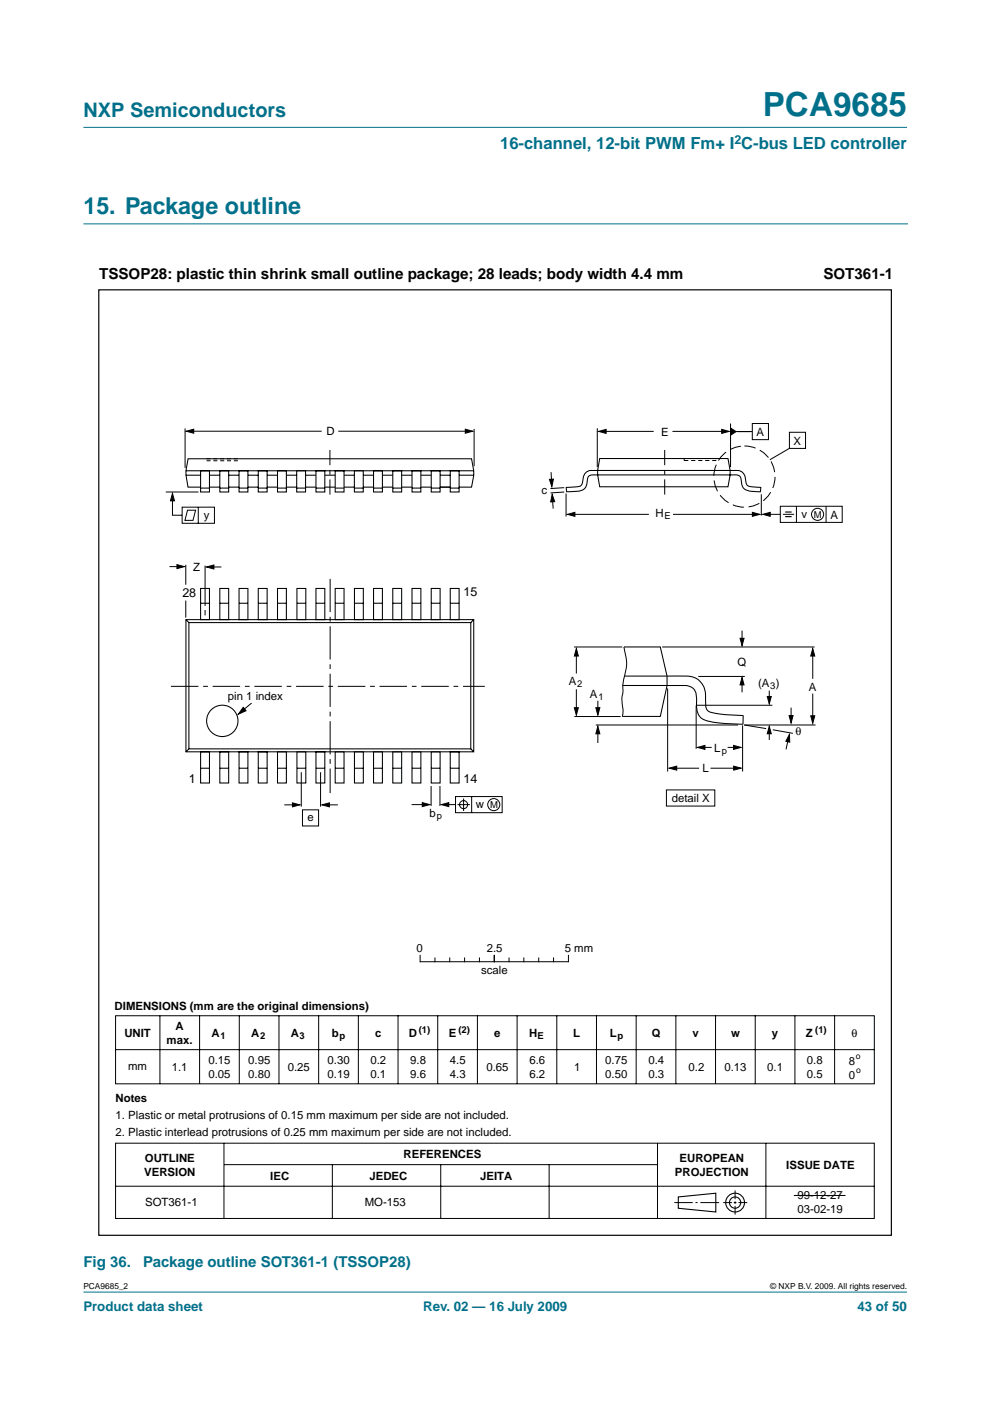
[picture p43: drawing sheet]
<svg xmlns="http://www.w3.org/2000/svg" width="210mm" height="297mm" viewBox="0 0 210 297" stroke-linecap="round" stroke-linejoin="round" font-family="sans-serif">
<defs><g id="words">
<text font-size="7.1" fill="#00708a" x="161.7" y="24.7">PCA9685</text>
<text font-size="4.9" fill="#00708a" x="17.7" y="45.5">15. Package outline</text>
<text font-size="4.2" fill="#00708a" x="17.7" y="24.9">NXP Semiconductors</text>
<text font-size="3.5" fill="#00708a" x="106" y="31.6">16-channel, 12-bit PWM Fm+ I C-bus LED controller</text>
<g font-size="3.2">
<text x="21" y="59.1">TSSOP28: plastic thin shrink small outline package; 28 leads; body width 4.4 mm</text>
<text x="174.6" y="59.1">SOT361-1</text>
</g>
<g font-size="3.2" fill="#00708a">
<text x="17.7" y="268.7">Fig 36.</text>
<text x="30.4" y="268.7">Package outline SOT361-1 (TSSOP28)</text>
</g>
<g font-size="2.8" fill="#00708a">
<text x="17.7" y="278">Product data sheet</text>
<text x="89.7" y="278">Rev. 02 — 16 July 2009</text>
<text x="181.8" y="278">43 of 50</text>
</g>
<g font-size="2.7">
<text x="38.7" y="126.5">28</text>
<text x="98.3" y="126.5">15</text>
<text x="40.1" y="166">1</text>
<text x="98.3" y="166">14</text>
</g>
<text font-size="2.6" fill="#00708a" x="155.7" y="30.5">2</text>
<g font-size="2.4">
<text x="69.2" y="92.3">D</text>
<text x="140.2" y="92.4">E</text>
<text x="160.4" y="92.4">A</text>
<text x="168.3" y="94.2">X</text>
<text x="114.8" y="104.7">c</text>
<text x="43.2" y="110">y</text>
<text x="139" y="109.7">H</text>
<text x="169.9" y="109.8">v</text>
<text x="176.1" y="109.9">A</text>
<text x="40.9" y="121">Z</text>
<text x="156.4" y="141.3">Q</text>
<text x="48.3" y="148.3">pin 1 index</text>
<text x="120.6" y="145.1">A</text>
<text x="125.1" y="147.9">A</text>
<text x="160.7" y="145.7">(A )</text>
<text x="171.5" y="146.5">A</text>
<text x="168.7" y="155.9">θ</text>
<text x="151.4" y="159.5">L</text>
<text x="148.9" y="163.7">L</text>
<text x="91.1" y="173.2">b</text>
<text x="100.9" y="171.3">w</text>
<text x="142.4" y="170.1">detail X</text>
<text x="65.2" y="174.1">e</text>
<text x="88.3" y="201.8">0</text>
<text x="103.2" y="201.8">2.5</text>
<text x="119.7" y="201.8">5 mm</text>
<text x="102" y="206.6">scale</text>
<text x="24.3" y="214.2">DIMENSIONS (mm are the original dimensions)</text>
<text x="26.4" y="219.9">UNIT</text>
<text x="35.3" y="221.3">max.</text>
<text x="37.2" y="218.4">A</text>
<text x="44.9" y="219.9">A</text>
<text x="53.3" y="219.9">A</text>
<text x="61.7" y="219.9">A</text>
<text x="70.4" y="219.9">b</text>
<text x="79.5" y="219.9">c</text>
<text x="86.7" y="219.9">D</text>
<text x="95.1" y="219.9">E</text>
<text x="104.8" y="219.9">e</text>
<text x="112.2" y="219.9">H</text>
<text x="121.5" y="219.9">L</text>
<text x="129.3" y="219.9">L</text>
<text x="138.2" y="219.9">Q</text>
<text x="146.9" y="219.9">v</text>
<text x="155" y="219.9">w</text>
<text x="163.7" y="219.9">y</text>
<text x="170.9" y="219.9">Z</text>
<text x="180.5" y="219.9">θ</text>
<text x="27.2" y="226.8">mm</text>
<text x="36.4" y="227">1.1</text>
<text x="44.2" y="225.6">0.15</text>
<text x="52.6" y="225.6">0.95</text>
<text x="61" y="227.1">0.25</text>
<text x="69.5" y="225.6">0.30</text>
<text x="78.6" y="225.6">0.2</text>
<text x="87" y="225.6">9.8</text>
<text x="95.4" y="225.6">4.5</text>
<text x="103.1" y="227">0.65</text>
<text x="112.2" y="225.6">6.6</text>
<text x="121.8" y="227">1</text>
<text x="128.3" y="225.6">0.75</text>
<text x="137.5" y="225.6">0.4</text>
<text x="146" y="227">0.2</text>
<text x="153.6" y="227">0.13</text>
<text x="162.7" y="227">0.1</text>
<text x="171.1" y="225.6">0.8</text>
<text x="180" y="225.8">8</text>
<text x="24.5" y="233.6">Notes</text>
<text x="44.2" y="228.5">0.05</text>
<text x="52.6" y="228.5">0.80</text>
<text x="69.5" y="228.5">0.19</text>
<text x="78.6" y="228.5">0.1</text>
<text x="87" y="228.5">9.6</text>
<text x="95.4" y="228.5">4.3</text>
<text x="112.2" y="228.5">6.2</text>
<text x="128.3" y="228.5">0.50</text>
<text x="137.5" y="228.5">0.3</text>
<text x="171.1" y="228.5">0.5</text>
<text x="180" y="228.7">0</text>
<text x="24.5" y="237.3">1. Plastic or metal protrusions of 0.15 mm maximum per side are not included.</text>
<text x="24.5" y="240.9">2. Plastic interlead protrusions of 0.25 mm maximum per side are not included.</text>
<text x="85.6" y="245.6">REFERENCES</text>
<text x="30.6" y="249.3">VERSION</text>
<text x="30.7" y="246.3">OUTLINE</text>
<text x="57.3" y="250.2">IEC</text>
<text x="78.3" y="250.2">JEDEC</text>
<text x="101.8" y="250.2">JEITA</text>
<text x="143.1" y="249.3">PROJECTION</text>
<text x="144.1" y="246.3">EUROPEAN</text>
<text x="166.7" y="247.8">ISSUE DATE</text>
<text x="30.8" y="255.8">SOT361-1</text>
<text x="77.3" y="255.8">MO-153</text>
<text x="169.1" y="254.3">99-12-27</text>
<text x="169.1" y="257.2">03-02-19</text>
</g>
<g font-size="2">
<text x="140.9" y="110.1">E</text>
<text x="172.6" y="109.8">M</text>
<text x="122.4" y="145.6">2</text>
<text x="126.9" y="148.4">1</text>
<text x="163.3" y="146.2">3</text>
<text x="153" y="160">p</text>
<text x="92.6" y="173.7">p</text>
<text x="103.9" y="171.3">M</text>
<text x="46.7" y="220.3">1</text>
<text x="55.1" y="220.3">2</text>
<text x="63.5" y="220.3">3</text>
<text x="71.9" y="220.3">p</text>
<text x="88.8" y="218.9">(1)</text>
<text x="97.2" y="218.9">(2)</text>
<text x="113.9" y="220.3">E</text>
<text x="130.9" y="220.3">p</text>
<text x="172.8" y="218.9">(1)</text>
</g>
<g font-size="1.8">
<text x="181.4" y="224.6">o</text>
<text x="181.5" y="227.5">o</text>
<text x="17.7" y="273.4">PCA9685_2</text>
<text x="163.3" y="273.4">© NXP B.V. 2009. All rights reserved.</text>
</g>
</g></defs>
<g fill="#00708a" stroke="#00708a" stroke-width=".21">
<path d="M17.7 273.9h174.6z"/>
<path d="M17.7 27h174.6z"/>
</g>
<path d="M17.7 47.5h174.7" fill="none" stroke="#00708a" stroke-width=".21"/>
<g fill="none" stroke="#000" stroke-width=".21">
<path d="M39.2 90.8v8.4M40.4 91.4h27.8M71.7 91.4h27.7M100.5 90.9v8M126.6 90.8v8.2M127.6 91.5h11M142.6 91.5h11.2M154.9 89.8v9.2M155.5 91.5h4M159.5 89.8h3.4v3.4h-3.4zM167.4 91.7h3.4v3.4h-3.4zM167.4 95.1l-4.2 2.4"/>
<path d="M35.2 104.3h6.9M36.6 105.2v4h2M38.6 107.5h6.9v3.4h-6.9zM39.4 119.8v4.2M39.8 108.2h1.7l-.6 2.1h-1.7zM42 107.5v3.4M43.5 119.9v8.6M116.8 100.1l.2 2.5M117.1 105.4l.2 2.4M119.6 103.4l-2.9 .2M119.6 104.3l-2.9 .2M120 104.6v4.9"/>
<path d="M121.1 109.1h16.5M142.7 109.1h17.4M161.4 104.8v4.5M162.6 109h2.8M165.4 107.3h13.2v3.5h-13.2zM166 109h2.4M168.9 107.3v3.5M175.1 107.3v3.5M35.9 120.1h2.6M39.4 127.3v3.7M43.5 129.3v1.2M44.4 120.2h2.5"/>
<path d="M121.7 137.2h10.2M122.2 138.1v4.7M132.3 137.2a10 10 0 0 1 0 6.7l-.2 1.3v1.4a8.1 8.1 0 0 0 0 4.1l-.2 1.2M140.4 137.2h32.3M157.3 133.7v2.4M172.3 138.6v5.3M53.3 149.1l-2.4 2M121.8 151.9h9.8M122.2 146.1v4.8M126.3 153.7h30.2M126.8 148.6v2.5M126.8 155v2.5"/>
<path d="M141.6 146v17.6M147.6 149.5h16.2M147.6 149.6v9.1M148.1 143.4h9.8M148.8 158.5h2.1M154.3 158.5h1.7M157.3 144.4v2.4M157.4 153.8v9.8M163.1 146.4v1.9M163.1 155v1.9M163.9 154.7l4.2 .8M167.2 156.3l-.5 2.6"/>
<path d="M167.7 150v2.6M172.3 147.1v5.2M172.9 153.7h-15.1l4.6 .8M60.3 170.6h2.5M63.9 163.7v7.3M64.1 171.7h3.4v3.4h-3.4zM68 163.7v7.3M69.1 170.6h2.5M87.3 170.6h3M91.4 166.7v4.2M93.3 166.7v4.2M94.4 170.6h2.2"/>
<path d="M96.6 168.9h9.9v3.4h-9.9zM97 170.6h2.6M98.3 169.3v2.6M100 168.9v3.4M141.3 167.5h10.3v3.4h-10.3zM142.6 162.9h5.6M150.6 162.9h5.8M24.5 215.4h160.9v14.4h-160.9zM33.9 215.4v14.4M42.3 215.4v14.4M50.7 215.4v14.4M59.1 215.4v14.4"/>
<path d="M67.6 215.4v14.4M76 215.4v14.4M84.4 215.3v14.5M89.1 202.6v1.3M89.1 203.9h31.3M92.2 203.1v.8M92.8 215.4v14.4M95.4 203.1v.8M98.5 203.1v.8M101.2 215.4v14.4M101.7 203.1v.8M104.8 202.6v1.3"/>
<path d="M107.9 203.1v.8M109.6 215.4v14.4M111.1 203.1v.8M114.2 203.1v.8M117.4 203.1v.8M118.1 215.4v14.4M120.5 202.6v1.3M126.5 215.4v14.4M134.9 215.4v14.4M143.3 215.4v14.4M151.7 215.4v14.4M160.1 215.3v14.5"/>
<path d="M168.5 215.4v14.4M177 215.4v14.4M24.5 222.5h160.9M24.5 242.4h160.9v15.9h-160.9zM24.5 251.5h160.9M47.5 242.4v15.9M47.5 246.9h91.8M70.5 246.9v11.4M93.4 246.9v11.4M116.4 246.9v11.4M139.4 242.4v15.9M143 255h3.9"/>
<path d="M147.5 255h.4M148.5 255h4M153.3 255h1.9M155.6 255h.5M155.9 252.4v1.8M155.9 254.7v.5M155.9 255.7v1.8M156.6 255h1.8M162.4 242.4v15.9M168.3 253.5h11"/>
<circle cx="173.3" cy="109.1" r="1.28"/>
<circle cx="98.3" cy="170.6" r=".85"/>
<circle cx="104.7" cy="170.6" r="1.28"/>
</g>
<g fill="none" stroke="#000" stroke-width=".23">
<path d="M143.8 253.8l8-.8v4l-8-.8z"/>
<circle cx="155.9" cy="255" r="1.99"/>
<circle cx="155.9" cy="255" r="1.2"/>
</g>
<g fill="#000" stroke="#000" stroke-width=".21">
<path d="M39.5 91.4l1.6-.4v.9zM98.7 91l1.5 .4-1.5 .5zM126.9 91.5l1.6-.5v.9zM153 91l1.6 .5-1.6 .4zM154.9 90.8l1.2 .7-1.2 .8zM36.6 104.6l.4 1.6h-.9zM37.5 119.7l1.6 .4-1.6 .5zM116.5 101.6h.8l-.3 1.6zM117.1 104.8l.5 1.6h-.8zM120.3 109.1l1.6-.5v.9zM159.5 108.6l1.6 .5-1.6 .4zM161.7 109l1.6-.4v.9z"/>
<path d="M43.8 120.2l1.6-.4v.8zM122.2 137.5l.4 1.6h-.8zM156.9 135.3h.9l-.5 1.6zM172.3 137.5l.4 1.6h-.8zM51.6 150l.6 .7-1.7 .7zM121.8 150h.8l-.4 1.6zM126.8 154l.4 1.6h-.9zM126.3 150h.9l-.4 1.6zM147.9 158.5l1.6-.5v.9zM155.5 158l1.6 .5-1.6 .4zM157.3 143.6l.5 1.6h-.9zM163.1 154l.4 1.6h-.8z"/>
<path d="M162.7 147.7h.8l-.4 1.6zM167.4 155.7v1.7l-.8-.2zM167.3 151.7h.9l-.5 1.6zM171.9 151.8h.8l-.4 1.6zM62 170.2l1.6 .4-1.6 .5zM68.3 170.6l1.5-.4v.9zM89.5 170.2l1.6 .4-1.6 .4zM93.6 170.6l1.6-.4v.8zM141.9 162.9l1.6-.5v.9zM155.6 162.4l1.5 .5-1.5 .4z"/>
</g>
<path d="M36.2 145.5h66.6" fill="none" stroke="#000" stroke-width=".21" stroke-dasharray="5.8 1 1 1" stroke-linecap="butt"/>
<path d="M70 122.7v45.4" fill="none" stroke="#000" stroke-width=".21" stroke-dasharray="7 1 1 1" stroke-linecap="butt"/>
<g fill="none" stroke="#000" stroke-width=".22">
<path d="M39.4 99.8h61M42.5 99.8h1.9v4.5h-1.9zM46.6 99.8h1.9v4.5h-1.9zM50.7 99.8h1.9v4.5h-1.9zM54.8 99.8h1.8v4.5h-1.8zM58.8 99.8h1.9v4.5h-1.9zM62.9 99.8h1.9v4.5h-1.9zM67 99.8h1.9v4.5h-1.9zM71.1 99.8h1.8v4.5h-1.8zM75.1 99.8h1.9v4.5h-1.9zM79.2 99.8h1.9v4.5h-1.9zM83.3 99.8h1.9v4.5h-1.9z"/>
<path d="M87.4 99.8h1.8v4.5h-1.8zM91.4 99.8h1.9v4.5h-1.9zM95.5 99.8h1.8v4.5h-1.8zM127.2 97.2h27.2l.4 2.5v1l-.4 2.5h-27.2l-.5-2.5v-1zM39.4 100.8h3.1M42.5 103.3h-2.6l-.5-2.6v-.9l.5-2.5h60.1l.4 2.5 .1 1-.5 2.5h-2.7M42.5 103.5h1.9M44.4 103.3h2.2M44.4 100.8h2.2M46.6 103.5h1.9M48.5 103.3h2.2M48.5 100.8h2.2"/>
<path d="M50.7 103.5h1.9M52.6 103.3h2.2M52.6 100.8h2.2M54.8 103.5h1.9M56.6 103.3h2.2M56.6 100.8h2.2M58.9 103.5h1.8M60.7 103.3h2.2M60.7 100.8h2.2M62.9 103.5h1.9M64.8 103.3h2.2M64.8 100.8h2.2"/>
<path d="M67 103.5h1.9M68.9 100.8h2.2M68.9 103.3h2.2M71.1 103.5h1.8M72.9 103.3h2.2M73 100.8h2.1M75.1 103.5h1.9M77 103.3h2.2M77 100.8h2.2M79.2 103.5h1.9M81.1 103.3h2.2M81.1 100.8h2.2"/>
<path d="M83.3 103.5h1.9M85.2 103.3h2.2M85.2 100.8h2.2M87.4 103.5h1.8M89.2 103.3h2.2M89.2 100.8h2.2M91.4 103.5h1.9M93.3 100.8h2.2M93.3 103.3h2.2M95.5 103.5h1.8M97.3 100.8h3.2M120.1 103.4l2.4-.2a1.12 1.12 0 0 0 1.1-1.3 1.98 1.98 0 0 1 2.5-2.1l28.7-.1a3.7 3.7 0 0 1 2.7 .5 4.4 4.4 0 0 1 .8 2.5 3.5 3.5 0 0 0 2.8 .6l.2 .1a.62 .62 0 0 1-.3 .9 5.7 5.7 0 0 1-3.3-.7l-.3-.6-.2-.8a1.22 1.22 0 0 0-1.5-1.5h-28.9a2.53 2.53 0 0 0-2.1 .5l-.2 .6a2.18 2.18 0 0 1-2.6 2.4l-1.7 .1z"/>
<path d="M39.4 131.4h61v28h-61zM39.4 131.4l.7 .6M40.1 132h59.7v26.8h-59.7zM42.5 124.8h1.9v6.6h-1.9zM42.5 127.9h1.9M46.6 124.8h1.9v6.6h-1.9zM46.6 127.9h1.9M50.7 124.8h1.9v6.6h-1.9zM50.7 127.9h1.9M54.8 124.8h1.8v6.6h-1.8zM54.8 127.9h1.8M58.8 124.8h1.9v6.6h-1.9z"/>
<path d="M58.8 127.9h1.9M63 124.8h1.8v6.6h-1.8zM63 127.9h1.8M67 124.8h1.9v6.6h-1.9zM67 127.9h1.9M71.1 124.8h1.8v6.6h-1.8zM71.1 127.9h1.8M75.2 124.8h1.8v6.6h-1.8zM75.2 127.9h1.8M79.2 124.8h1.9v6.6h-1.9zM79.2 127.9h1.9M83.3 124.8h1.9v6.6h-1.9z"/>
<path d="M83.3 127.9h1.9M87.4 124.8h1.8v6.6h-1.8zM87.4 127.9h1.8M91.4 124.8h1.9v6.6h-1.9zM91.4 127.9h1.9M95.5 124.8h1.8v6.6h-1.8zM95.5 127.9h1.8M100.4 131.4l-.6 .6M132.3 137.2h7.7l1.4 6.1v2l-1.4 6.6h-8.1M40.1 158.8l-.7 .6M42.5 159.4h1.9v6.6h-1.9zM46.6 159.4h1.9v6.6h-1.9z"/>
<path d="M50.7 159.4h1.9v6.6h-1.9zM54.8 159.4h1.8v6.6h-1.8zM58.8 159.4h1.9v6.6h-1.9zM63 159.4h1.8v6.6h-1.8zM67 159.4h1.9v6.6h-1.9zM71.1 159.4h1.8v6.6h-1.8zM75.2 159.4h1.8v6.6h-1.8zM79.2 159.4h1.9v6.6h-1.9zM83.3 159.4h1.9v6.6h-1.9zM87.4 159.4h1.8v6.6h-1.8zM91.4 159.4h1.9v6.6h-1.9zM95.5 159.4h1.8v6.6h-1.8z"/>
<path d="M99.8 158.8l.6 .6M132.4 143.3h10a12.6 12.6 0 0 1 5.2 .5 4.2 4.2 0 0 1 2 4.3v.7a1.99 1.99 0 0 0 .9 2.1 34.7 34.7 0 0 0 7.1 .8l-.1 1.7a26 26 0 0 1-6.6-.3 3.2 3.2 0 0 1-3.2-3.9v-.7a2.47 2.47 0 0 0-2.1-3.1l-13.6-.1M42.5 162.9h1.9M46.6 162.9h1.9M50.7 162.9h1.9M54.8 162.9h1.8M58.8 162.9h1.9M63 162.9h1.8M67 162.9h1.9M71.1 162.9h1.8M75.2 162.9h1.8M79.2 162.9h1.9"/>
<path d="M83.3 162.9h1.9M87.4 162.9h1.8M91.4 162.9h1.9M95.5 162.9h1.8"/>
<circle cx="47.1" cy="152.8" r="3.3"/>
</g>
<path d="M166.5 108.6h1.3M166.5 109.5h1.3" fill="none" stroke="#000" stroke-width=".24"/>
<path d="M70 95.4v9.5M140.9 95.4v9.5" fill="none" stroke="#000" stroke-width=".21" stroke-dasharray="3.2 1 1 1" stroke-linecap="butt"/>
<circle cx="157.8" cy="101" r="6.5" fill="none" stroke="#000" stroke-width=".21" stroke-dasharray="2.4 1" stroke-linecap="butt"/>
<path d="M145.1 97.2h6.7v.4h-6.7z" fill="none" stroke="#000" stroke-width=".21" stroke-dasharray=".9 .6" stroke-linecap="butt"/>
<path d="M43.8 97.3h6.7v.4h-6.7z" fill="none" stroke="#000" stroke-width=".21" stroke-dasharray=".8 .6" stroke-linecap="butt"/>
<path d="M20.9 61.5h168.1v200.4h-168.1z" fill="none" stroke="#000" stroke-width=".25"/>
<use href="#words"/>
</svg>
